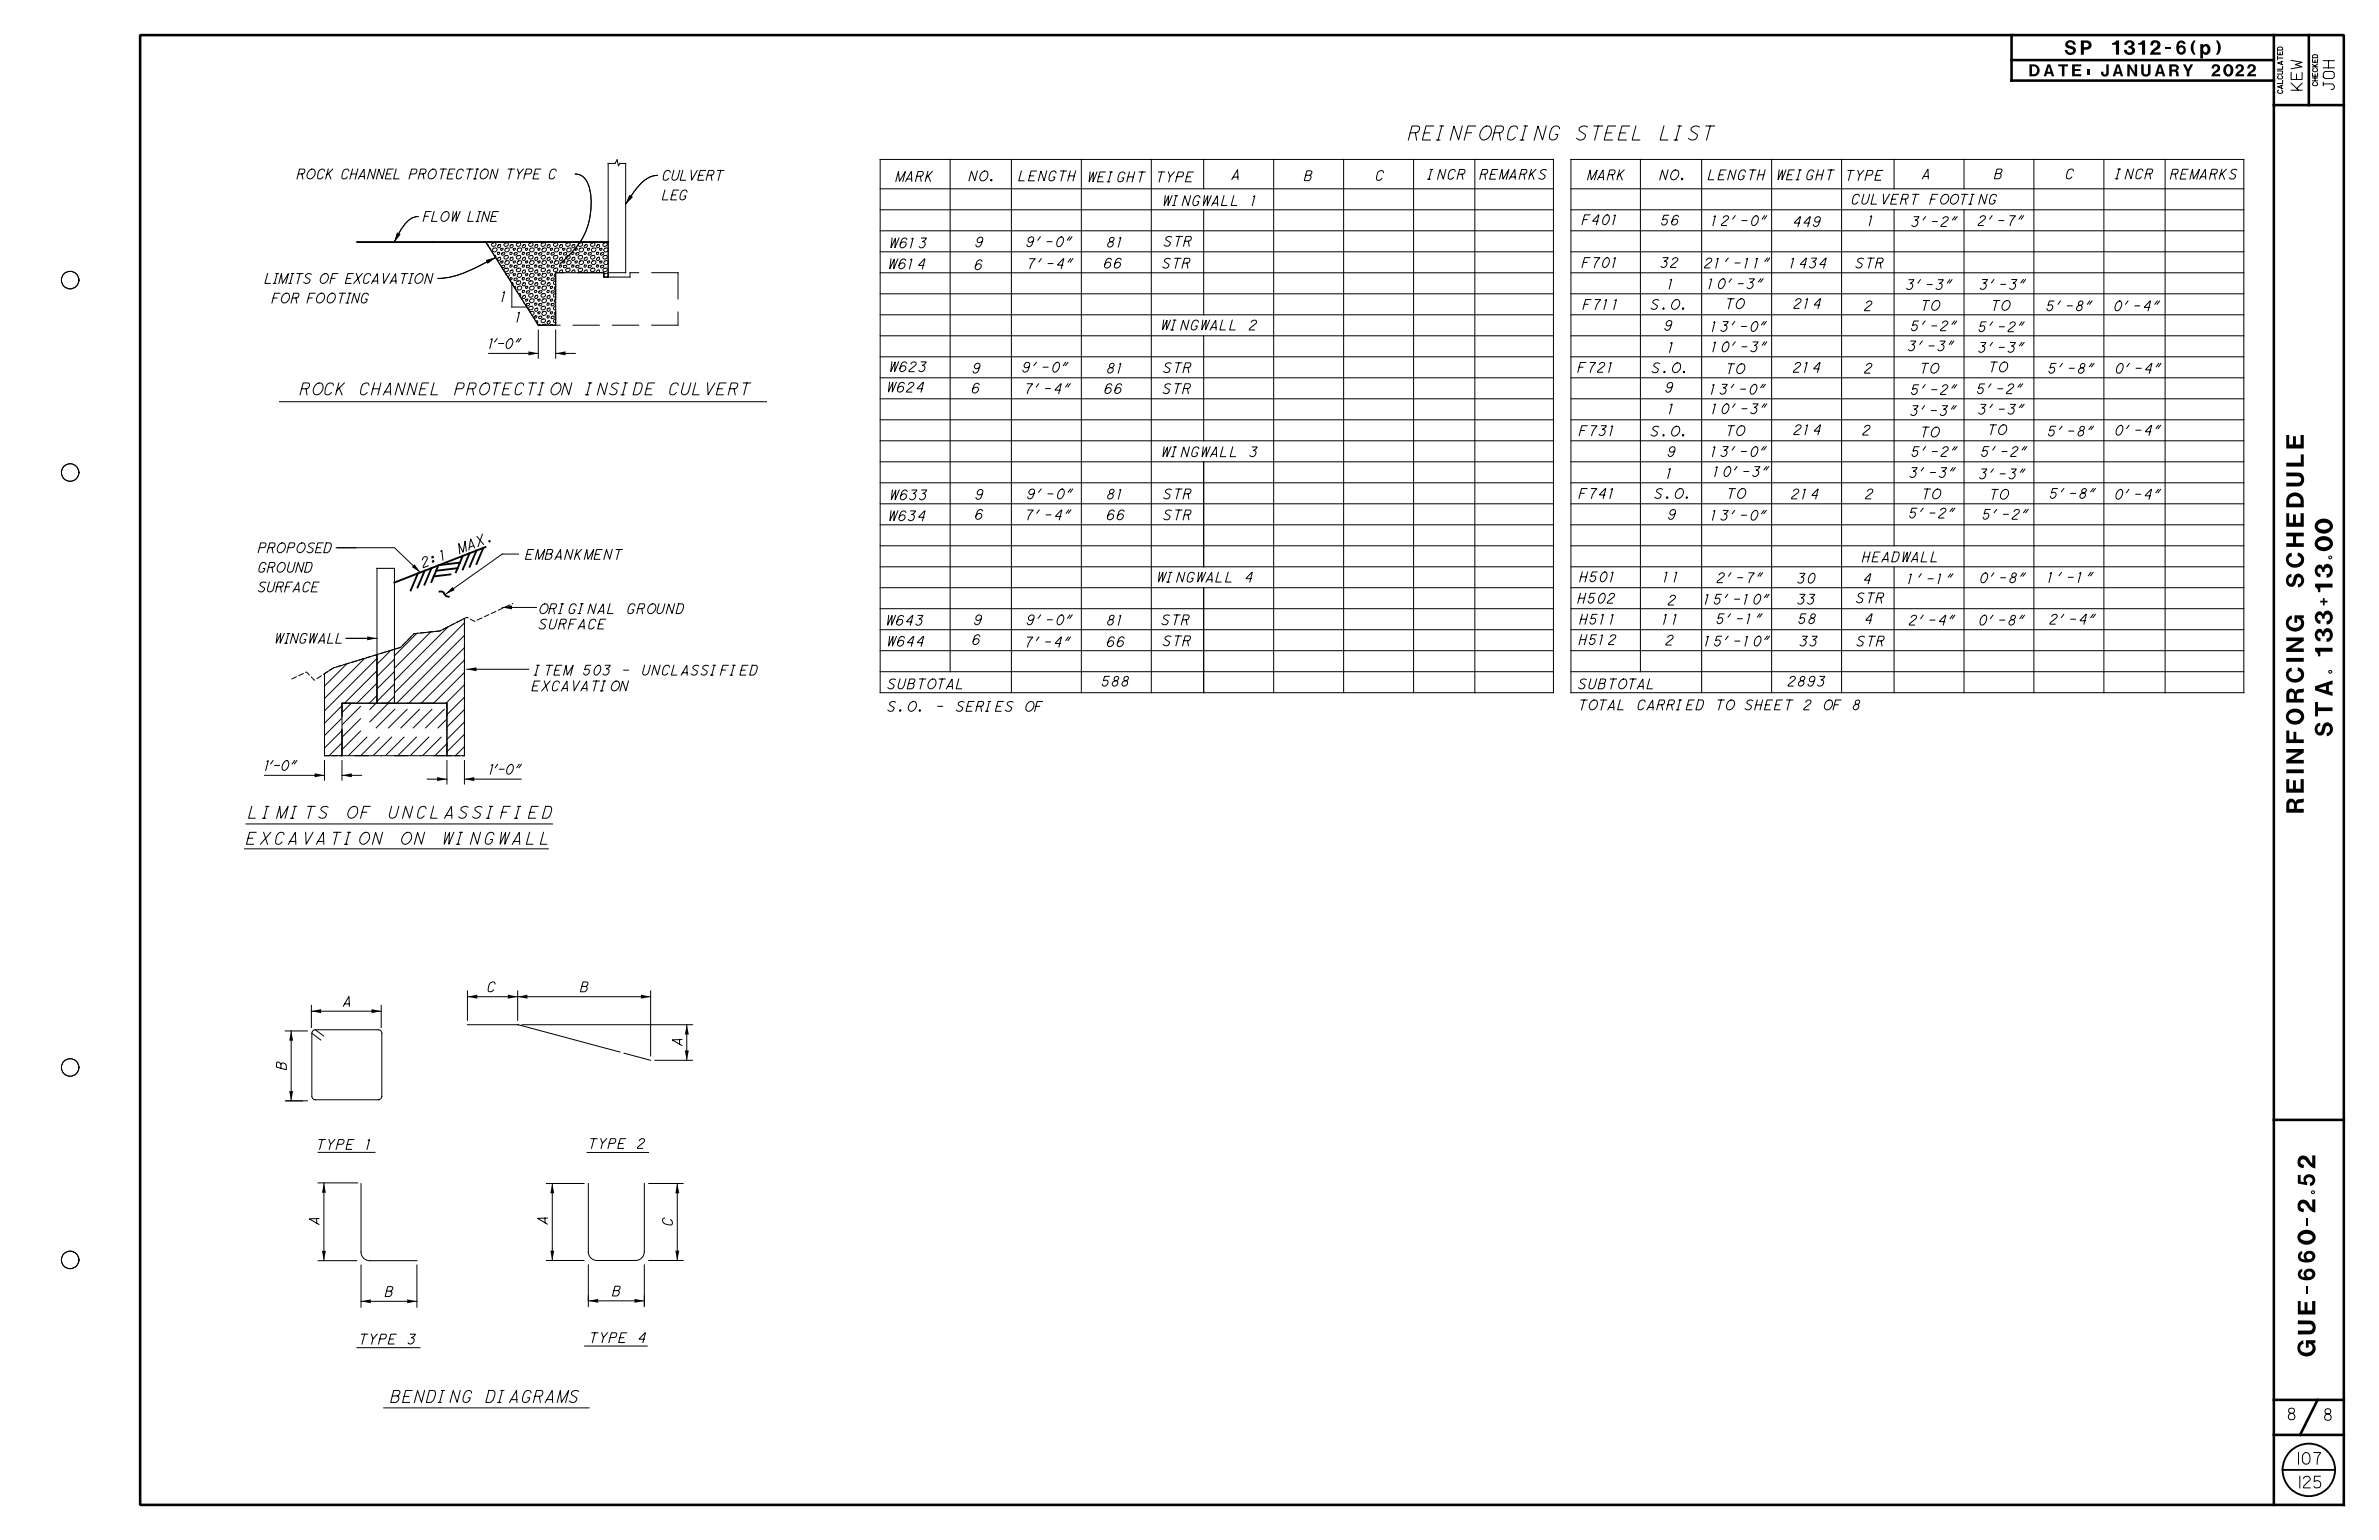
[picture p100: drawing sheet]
<svg xmlns="http://www.w3.org/2000/svg" width="864mm" height="559mm" viewBox="0 0 864 559" stroke-linecap="round" stroke-linejoin="round" font-family="sans-serif">
<defs><g id="words">
<g font-size="6.3">
<text x="846.7" y="245.5" transform="rotate(-90 846.7 245.5)">133+13.00</text>
<text x="836.3" y="321.7" transform="rotate(-90 836.3 321.7)">REINFORCING SCHEDULE</text>
<text x="840.5" y="497.7" transform="rotate(-90 840.5 497.7)">GUE-660-2.52</text>
</g>
<text font-size="5.2" x="749.5" y="19.9">SP 1312-6(p)</text>
<text font-size="5.1" x="511.2" y="50.8">REINFORCING STEEL LIST</text>
<g font-size="4.3">
<text x="736.7" y="27.7">DATE: JANUARY 2022</text>
<text x="108.9" y="143.3">ROCK CHANNEL PROTECTION INSIDE CULVERT</text>
<text x="87.5" y="296.9">LIMITS OF UNCLASSIFIED</text>
<text x="86.5" y="306.3">EXCAVATION ON WINGWALL</text>
<text x="141.8" y="508.9">BENDING DIAGRAMS</text>
</g>
<g font-size="4.2">
<text x="830.7" y="515.2">8</text>
<text x="843.9" y="515.4">8</text>
<text x="834.4" y="531.3">107</text>
<text x="834.8" y="539.9">125</text>
</g>
<g font-size="4">
<text x="835.7" y="32.8" transform="rotate(-90 835.7 32.8)">KEW</text>
<text x="847.4" y="32.5" transform="rotate(-90 847.4 32.5)">JOH</text>
</g>
<g font-size="3.6">
<text x="107.8" y="64.9">ROCK CHANNEL PROTECTION TYPE C</text>
<text x="240.4" y="65.4">CULVERT</text>
<text x="325.2" y="65.8">MARK</text>
<text x="351.7" y="65.6">NO.</text>
<text x="369.8" y="65.6">LENGTH</text>
<text x="394.8" y="66">WEIGHT</text>
<text x="419.6" y="66">TYPE</text>
<text x="447.2" y="65.1">A</text>
<text x="473.5" y="65.5">B</text>
<text x="499.3" y="65.5">C</text>
<text x="518.3" y="65">INCR</text>
<text x="537.2" y="65">REMARKS</text>
<text x="576.3" y="65.2">MARK</text>
<text x="602.5" y="65.2">NO.</text>
<text x="620.1" y="65.2">LENGTH</text>
<text x="644.9" y="65.2">WEIGHT</text>
<text x="669.9" y="65.4">TYPE</text>
<text x="697.8" y="64.9">A</text>
<text x="724" y="64.9">B</text>
<text x="749.8" y="64.9">C</text>
<text x="767.9" y="64.9">INCR</text>
<text x="787.8" y="65">REMARKS</text>
<text x="240.4" y="72.5">LEG</text>
<text x="422.1" y="74.6">WINGWALL 1</text>
<text x="672.1" y="74.1">CULVERT FOOTING</text>
<text x="153.6" y="80.3">FLOW LINE</text>
<text x="574.3" y="81.5">F401</text>
<text x="603" y="81.7">56</text>
<text x="621.3" y="81.8">12'-0&quot;</text>
<text x="651" y="82.2">449</text>
<text x="678" y="81.8">1</text>
<text x="693.9" y="82.2">3'-2&quot;</text>
<text x="718.1" y="81.8">2'-7&quot;</text>
<text x="322.9" y="89.9">W613</text>
<text x="354.1" y="89.6">9</text>
<text x="372.6" y="89.5">9'-0&quot;</text>
<text x="401.9" y="89.7">81</text>
<text x="422.5" y="89.3">STR</text>
<text x="322.5" y="97.5">W614</text>
<text x="372.9" y="97.4">7'-4&quot;</text>
<text x="400.7" y="97.3">66</text>
<text x="422" y="97.3">STR</text>
<text x="574.3" y="97.1">F701</text>
<text x="602.8" y="97.1">32</text>
<text x="618.7" y="97.2">21'-11&quot;</text>
<text x="649.6" y="97.2">1434</text>
<text x="673.6" y="97.2">STR</text>
<text x="96.2" y="102.8">LIMITS OF EXCAVATION</text>
<text x="605.4" y="104.8">1</text>
<text x="619.9" y="104.7">10'-3&quot;</text>
<text x="692.1" y="105.1">3'-3&quot;</text>
<text x="718.7" y="105">3'-3&quot;</text>
<text x="97.6" y="109.9">FOR FOOTING</text>
<text x="181.7" y="109.4">1</text>
<text x="574.6" y="112.3">F711</text>
<text x="599.3" y="112.3">S.O.</text>
<text x="626.3" y="112">TO</text>
<text x="651.2" y="111.9">214</text>
<text x="676.8" y="112.8">2</text>
<text x="697.3" y="112.6">TO</text>
<text x="722.8" y="112.6">TO</text>
<text x="742.9" y="112.8">5'-8&quot;</text>
<text x="767.4" y="112.8">0'-4&quot;</text>
<text x="187.1" y="116.8">1</text>
<text x="421.5" y="119.7">WINGWALL 2</text>
<text x="604.2" y="119.9">9</text>
<text x="621.1" y="120.2">13'-0&quot;</text>
<text x="693.7" y="120">5'-2&quot;</text>
<text x="718.2" y="120.4">5'-2&quot;</text>
<text x="177.3" y="126.4">1'-0&quot;</text>
<text x="605.5" y="127.8">1</text>
<text x="621.3" y="127.6">10'-3&quot;</text>
<text x="692.7" y="127.3">3'-3&quot;</text>
<text x="718.2" y="127.8">3'-3&quot;</text>
<text x="322.8" y="134.9">W623</text>
<text x="353.1" y="135.4">9</text>
<text x="371.1" y="135">9'-0&quot;</text>
<text x="401.9" y="135.4">81</text>
<text x="422.3" y="135.2">STR</text>
<text x="572.8" y="135.1">F721</text>
<text x="599.6" y="135.2">S.O.</text>
<text x="626.5" y="135.6">TO</text>
<text x="651" y="135.1">214</text>
<text x="676.8" y="135.4">2</text>
<text x="696.9" y="135.4">TO</text>
<text x="721.9" y="134.9">TO</text>
<text x="743.6" y="135.4">5'-8&quot;</text>
<text x="767.9" y="135.4">0'-4&quot;</text>
<text x="322" y="142.3">W624</text>
<text x="352.7" y="142.6">6</text>
<text x="372" y="142.8">7'-4&quot;</text>
<text x="400.9" y="142.8">66</text>
<text x="422.2" y="142.8">STR</text>
<text x="604.5" y="142.3">9</text>
<text x="620.7" y="143">13'-0&quot;</text>
<text x="693.7" y="143.2">5'-2&quot;</text>
<text x="717.7" y="142.9">5'-2&quot;</text>
<text x="605.5" y="150.1">1</text>
<text x="621.2" y="150.1">10'-3&quot;</text>
<text x="693.6" y="150.8">3'-3&quot;</text>
<text x="718.2" y="150.3">3'-3&quot;</text>
<text x="573.3" y="158">F731</text>
<text x="599.3" y="158.2">S.O.</text>
<text x="626.5" y="158">TO</text>
<text x="651.2" y="157.7">214</text>
<text x="676.2" y="157.9">2</text>
<text x="697.1" y="158.5">TO</text>
<text x="721.6" y="157.7">TO</text>
<text x="743.4" y="158.2">5'-8&quot;</text>
<text x="767.8" y="157.9">0'-4&quot;</text>
<text x="421.6" y="165.7">WINGWALL 3</text>
<text x="605.4" y="165.6">9</text>
<text x="621.1" y="165.6">13'-0&quot;</text>
<text x="693.9" y="165.6">5'-2&quot;</text>
<text x="719.2" y="165.6">5'-2&quot;</text>
<text x="604.9" y="173.6">1</text>
<text x="621.9" y="172.9">10'-3&quot;</text>
<text x="693.2" y="173.2">3'-3&quot;</text>
<text x="718.5" y="173.7">3'-3&quot;</text>
<text x="323" y="181.3">W633</text>
<text x="354.1" y="181.2">9</text>
<text x="372.9" y="181">9'-0&quot;</text>
<text x="401.9" y="181.1">81</text>
<text x="422.4" y="181">STR</text>
<text x="573.2" y="180.8">F741</text>
<text x="600.6" y="180.8">S.O.</text>
<text x="626.8" y="180.8">TO</text>
<text x="650.3" y="181">214</text>
<text x="677.2" y="181">2</text>
<text x="697.6" y="181">TO</text>
<text x="722.2" y="181.2">TO</text>
<text x="744.1" y="180.8">5'-8&quot;</text>
<text x="767.7" y="181.2">0'-4&quot;</text>
<text x="322.5" y="188.9">W634</text>
<text x="353.9" y="188.4">6</text>
<text x="372.2" y="188.6">7'-4&quot;</text>
<text x="401.7" y="188.6">66</text>
<text x="422.4" y="188.6">STR</text>
<text x="605.5" y="188.5">9</text>
<text x="621.1" y="188.7">13'-0&quot;</text>
<text x="693.1" y="187.9">5'-2&quot;</text>
<text x="719.7" y="188.4">5'-2&quot;</text>
<text x="93.7" y="200.5">PROPOSED</text>
<text x="160.3" y="203.4" transform="rotate(-21 160.3 203.4)">1</text>
<text x="166.9" y="200.9" transform="rotate(-21 166.9 200.9)">MA X .</text>
<text x="190.8" y="203">EMBANKMENT</text>
<text x="676" y="203.9">HEADWALL</text>
<text x="93.7" y="207.7">GROUND</text>
<text x="153.7" y="206" transform="rotate(-21 153.7 206)">2 :</text>
<text x="93.7" y="214.8">SURFACE</text>
<text x="420" y="211.2">WINGWALL 4</text>
<text x="573.4" y="211.1">H501</text>
<text x="603.7" y="211.1">11</text>
<text x="623.3" y="211.4">2'-7&quot;</text>
<text x="652.5" y="211.6">30</text>
<text x="676.5" y="211.8">4</text>
<text x="692.4" y="211.8">1'-1&quot;</text>
<text x="718.7" y="211.5">0'-8&quot;</text>
<text x="743.3" y="211.3">1'-1&quot;</text>
<text x="572.8" y="218.9">H502</text>
<text x="605.5" y="219.5">2</text>
<text x="618.6" y="219.2">15'-10&quot;</text>
<text x="652.5" y="219.2">33</text>
<text x="673.8" y="218.7">STR</text>
<text x="195.6" y="222.7">ORIGINAL GROUND</text>
<text x="321.7" y="226.9">W643</text>
<text x="353.6" y="226.7">9</text>
<text x="372.7" y="226.7">9'-0&quot;</text>
<text x="401.9" y="226.8">81</text>
<text x="421.7" y="226.7">STR</text>
<text x="573.4" y="226.5">H511</text>
<text x="603.4" y="226.5">11</text>
<text x="623.1" y="226.3">5'-1&quot;</text>
<text x="652.8" y="226.3">58</text>
<text x="677" y="226.3">4</text>
<text x="693.1" y="226.8">2'-4&quot;</text>
<text x="718.4" y="226.8">0'-8&quot;</text>
<text x="744.1" y="226.5">2'-4&quot;</text>
<text x="99.7" y="233.4">WINGWALL</text>
<text x="195.6" y="228.2">SURFACE</text>
<text x="573.2" y="233.9">H512</text>
<text x="322" y="234.5">W644</text>
<text x="372" y="234.7">7'-4&quot;</text>
<text x="401.7" y="234.6">66</text>
<text x="422.2" y="234.3">STR</text>
<text x="604.7" y="234.1">2</text>
<text x="618.7" y="234.4">15'-10&quot;</text>
<text x="653.4" y="234.4">33</text>
<text x="674" y="234.4">STR</text>
<text x="193.9" y="245">ITEM 503 - UNCLASSIFIED</text>
<text x="193.1" y="250.7">EXCAVATION</text>
<text x="322.2" y="249.9">SUBTOTAL</text>
<text x="400" y="249">588</text>
<text x="573" y="249.9">SUBTOTAL</text>
<text x="649" y="249">2893</text>
<text x="573" y="257.6">TOTAL CARRIED TO SHEET 2 OF 8</text>
<text x="322.2" y="258.1">S.O. - SERIES OF</text>
<text x="95.9" y="279.5">1'-0&quot;</text>
<text x="177.4" y="280.9">1'-0&quot;</text>
<text x="176.9" y="359.9">C</text>
<text x="210.7" y="359.9">B</text>
<text x="124.6" y="365.1">A</text>
<text x="247.5" y="379.4" transform="rotate(-90 247.5 379.4)">A</text>
<text x="103.9" y="388.2" transform="rotate(-90 103.9 388.2)">B</text>
<text x="114.9" y="417.1">TYPE 1</text>
<text x="213.6" y="416.7">TYPE 2</text>
<text x="115.8" y="444.3" transform="rotate(-90 115.8 444.3)">A</text>
<text x="198.7" y="444.2" transform="rotate(-90 198.7 444.2)">A</text>
<text x="244.1" y="444.8" transform="rotate(-90 244.1 444.8)">C</text>
<text x="139.8" y="470.4">B</text>
<text x="222.3" y="470.2">B</text>
<text x="130.3" y="487.7">TYPE 3</text>
<text x="213.9" y="487.2">TYPE 4</text>
</g>
<g font-size="1.8">
<text x="828.6" y="33.9" transform="rotate(-90 828.6 33.9)">CALCULATED</text>
<text x="841.3" y="31.1" transform="rotate(-90 841.3 31.1)">CHECKED</text>
</g>
</g></defs>
<path d="M106 246.3l5.3-2.5 2.8 3 6.9-4.4 24.4-7.5 4.9-5 9.4-.9 9.7-5 2.9 1.5 13.8-6.5M117.8 244.4v29.8M117.8 274.2h6.3M162.2 274.2h6.4M168.6 274.2v-49.8" fill="none" stroke="#000" stroke-width=".36" stroke-dasharray="1.7 1.1"/>
<g fill="none" stroke="#000" stroke-width=".36">
<path d="M319.5 57.9h244.4v193.5h-244.4zM344.9 57.9v185.8M367.1 57.9v193.5M392.5 57.9v193.5M417.9 57.9v193.5M437 57.9v10.6M462.4 57.9v193.5M487.8 57.9v193.5M513.2 57.9v193.5M535.4 57.9v193.5M570.3 57.9h244.2v193.5h-244.2zM595.5 57.9v185.8"/>
<path d="M617.7 57.9v193.5M643.1 57.9v193.5M668.5 57.9v193.5M687.6 57.9v10.6M713 57.9v10.6M738.3 57.9v193.5M763.7 57.9v193.5M786 57.9v193.5M151.8 78.6a8.5 8.5 0 0 0-6.5 5.2l-2.2 4M208.8 63.1a5.6 5.6 0 0 1 5.2 5.3 25.7 25.7 0 0 1-8.7 25.4l-1.9 1.8M238.7 63.6a10.6 10.6 0 0 0-7.9 5.2l-3.7 5.3M319.5 68.5h244.4"/>
<path d="M319.5 76.1h244.4M437 76.1v38.1M570.3 68.5h244.2M570.3 76.1h244.2M687.6 76.1v121.9M713 76.1v175.3M176.4 87.8h44.4v12.7h-1.6v-1.5h-17.5v19h-6.3zM176.4 87.8l19 30.2h7.9M176.9 88.7h.2l.2 .6M177.7 87.8h.7M177.8 90.1h.3l-.1 .5M178.6 88.4l.2-.1a.74 .74 0 0 1 .9-.3 .74 .74 0 0 1 .4 1 .74 .74 0 0 1-.9 .4 .6 .6 0 0 1-.7-.3 .6 .6 0 0 1 .1-.7z"/>
<path d="M179.1 90.1a.72 .72 0 0 1 1.2 .4 .72 .72 0 0 1-.9 .8 .72 .72 0 0 1-.3-1.1zM179.4 92.7a.56 .56 0 0 1 .6 .2 .56 .56 0 0 1 0 .7M179.9 93.5l-4 2a37.8 37.8 0 0 1-16.9 5.5M180.7 93.7l.1-.1a.55 .55 0 0 1 1-.2 .55 .55 0 0 1-.3 1 .5 .5 0 0 1-.7 0 .5 .5 0 0 1-.1-.7zM180.7 89.1l.1-.1a.56 .56 0 0 1 1-.2 .56 .56 0 0 1-.3 .9 .5 .5 0 0 1-.7 .1 .5 .5 0 0 1-.1-.7zM181.9 94.9l.6-.3a.41 .41 0 0 1-.1 .7 .41 .41 0 0 1-.6-.3zM181.9 90.3l.6-.3a.41 .41 0 0 1-.1 .7 .41 .41 0 0 1-.6-.2zM182.1 96.9l.1-.4a.52 .52 0 0 1 .7-.4 .52 .52 0 0 1 .4 .6 .52 .52 0 0 1-.7 .4l-.4 .1M182.1 87.8h.8M182.2 91.9a.49 .49 0 0 1 .7-.3 .49 .49 0 0 1 .3 .6 .53 .53 0 0 1-.7 .5 .53 .53 0 0 1-.4-.7zM183.1 93l.3-.2a.72 .72 0 0 1 1.2 .4 .72 .72 0 0 1-1 .8 .6 .6 0 0 1-.6-.3 .6 .6 0 0 1 .1-.7zM183.1 88.4l.1-.1a.75 .75 0 0 1 1-.3 .75 .75 0 0 1 .4 1 .75 .75 0 0 1-1 .4 .59 .59 0 0 1-.6-.3 .59 .59 0 0 1 .1-.7z"/>
<path d="M183.4 94.9a.77 .77 0 0 1 1-.3 .77 .77 0 0 1 .5 .9 .77 .77 0 0 1-.9 .5 .64 .64 0 0 1-.7-.3 .64 .64 0 0 1 .1-.8zM183.6 97.3a.7 .7 0 0 0-.6 1.1 .7 .7 0 0 0 1.2 0 .6 .6 0 0 0 .3-.8 .6 .6 0 0 0-.9-.2M183.6 99.3h.1M183.7 99.3a.74 .74 0 0 1 1.1 .2 .74 .74 0 0 1-.4 1M183.7 90.1a.8 .8 0 0 1 1 .1 .8 .8 0 0 1 .1 1 .8 .8 0 0 1-1.1 .2 .7 .7 0 0 1-.4-.7 .7 .7 0 0 1 .4-.6zM185.3 98.2a.57 .57 0 0 1 1 .1 .57 .57 0 0 1-.6 .8 .47 .47 0 0 1-.6-.3 .47 .47 0 0 1 .2-.6zM185.3 93.6a.58 .58 0 0 1 1 .1 .58 .58 0 0 1-.6 .8 .49 .49 0 0 1-.6-.3 .49 .49 0 0 1 .2-.6zM185.3 89a.58 .58 0 0 1 1 .1 .58 .58 0 0 1-.6 .8 .49 .49 0 0 1-.6-.3 .49 .49 0 0 1 .2-.6zM186.3 90.3a.41 .41 0 0 1 .5-.2 .41 .41 0 0 1 .3 .4l-.6 .4zM186.4 99.5l.6-.3a.44 .44 0 0 1 .2 .6 .44 .44 0 0 1-.6 .2 .44 .44 0 0 1-.3-.5zM186.4 94.9l.6-.3a.44 .44 0 0 1 .2 .6 .44 .44 0 0 1-.6 .2 .44 .44 0 0 1-.3-.5zM186.6 87.8h.8"/>
<path d="M187.6 93l.3-.2a.71 .71 0 0 1 1.2 .4 .71 .71 0 0 1-1 .8 .6 .6 0 0 1-.6-.3 .6 .6 0 0 1 .1-.7zM187.6 88.4l.1-.1a.76 .76 0 0 1 1-.2 .76 .76 0 0 1 .3 1 .76 .76 0 0 1-1.1 .3l-.5-.5zM188.1 94.8v-.1a.77 .77 0 0 1 1.2 .5 .77 .77 0 0 1-.8 .9 .77 .77 0 0 1-.6-1.1zM188.1 90.2v-.1a.71 .71 0 0 1 1.2 .4 .71 .71 0 0 1-.9 .8 .71 .71 0 0 1-.3-1.1zM188.1 97.3a.7 .7 0 0 0-.6 1.1 .7 .7 0 0 0 1.2 0 .6 .6 0 0 0 .3-.8 .6 .6 0 0 0-.9-.2M188.1 99.3a.71 .71 0 0 1 1.2 .4 .71 .71 0 0 1-.9 .9 .71 .71 0 0 1-.4-1.2zM189.8 98.2a.57 .57 0 0 1 1 .1 .57 .57 0 0 1-.6 .8 .48 .48 0 0 1-.6-.3 .48 .48 0 0 1 .2-.6zM189.8 93.6a.58 .58 0 0 1 1 .1 .58 .58 0 0 1-.6 .8l-.5-.2zM189.8 89a.58 .58 0 0 1 1 .1 .58 .58 0 0 1-.6 .8l-.5-.2zM190.8 90.3l.7-.3a.42 .42 0 0 1-.1 .7 .42 .42 0 0 1-.6-.2zM190.9 99.5l.6-.3a.43 .43 0 0 1 .1 .6 .43 .43 0 0 1-.5 .2 .43 .43 0 0 1-.3-.5zM190.9 94.9l.6-.3a.43 .43 0 0 1 .1 .6 .43 .43 0 0 1-.5 .2 .43 .43 0 0 1-.3-.5z"/>
<path d="M191.1 87.8h.7M191.2 91.9a.5 .5 0 0 1 .6-.3 .5 .5 0 0 1 .3 .6 .52 .52 0 0 1-.6 .5 .52 .52 0 0 1-.3-.8zM192.1 93l.1-.1a.76 .76 0 0 1 1.1-.2 .76 .76 0 0 1 .2 1.1 .76 .76 0 0 1-1.1 .2l-.5-.5zM192.1 88.4l.1-.1a.74 .74 0 0 1 1-.3 .74 .74 0 0 1 .4 1 .74 .74 0 0 1-1 .4 .61 .61 0 0 1-.6-.3 .61 .61 0 0 1 .1-.7zM192.6 99.3a.71 .71 0 0 1 1.2 .4 .71 .71 0 0 1-.9 .9 .71 .71 0 0 1-.4-1.2zM192.6 94.7a.78 .78 0 0 1 1.3 .4 .78 .78 0 0 1-.9 .9 .69 .69 0 0 1-.8-.5 .69 .69 0 0 1 .4-.8zM192.6 90.1a.71 .71 0 0 1 1.2 .4 .71 .71 0 0 1-.9 .8 .71 .71 0 0 1-.3-1.1zM192.6 97.3a.7 .7 0 0 0-.6 1.1 .7 .7 0 0 0 1.2 0 .6 .6 0 0 0 .3-.9 .6 .6 0 0 0-.9-.1M194.3 98.2a.57 .57 0 0 1 1 .1 .57 .57 0 0 1-.6 .8 .48 .48 0 0 1-.6-.3 .48 .48 0 0 1 .2-.6zM194.3 93.6a.58 .58 0 0 1 1 .1 .58 .58 0 0 1-.6 .8l-.5-.2zM194.3 89a.58 .58 0 0 1 1 .1 .58 .58 0 0 1-.6 .8l-.5-.2zM195.3 99.5l.6-.3a.43 .43 0 0 1 .2 .6 .43 .43 0 0 1-.5 .2 .43 .43 0 0 1-.3-.5z"/>
<path d="M195.3 94.9l.6-.3a.43 .43 0 0 1 .2 .6 .43 .43 0 0 1-.5 .2 .43 .43 0 0 1-.3-.5zM195.3 90.3l.6-.3a.4 .4 0 0 1 0 .7 .4 .4 0 0 1-.6-.2zM195.6 87.8h.8M195.7 91.9a.49 .49 0 0 1 .6-.3 .49 .49 0 0 1 .3 .6 .52 .52 0 0 1-.6 .5 .52 .52 0 0 1-.3-.8zM196.6 93l.1-.1a.75 .75 0 0 1 1-.2 .75 .75 0 0 1 .2 1.1 .75 .75 0 0 1-1 .2l-.5-.5zM196.6 88.4l.1-.1a.74 .74 0 0 1 1-.3 .74 .74 0 0 1 .3 1 .74 .74 0 0 1-.9 .4 .6 .6 0 0 1-.6-.3 .6 .6 0 0 1 .1-.7zM197.1 97.3a.7 .7 0 0 0-.6 1.1 .7 .7 0 0 0 1.2 0 .6 .6 0 0 0 .2-.8 .6 .6 0 0 0-.8-.2M197.1 99.3a.72 .72 0 0 1 1.1 .4 .72 .72 0 0 1-.7 .9 .72 .72 0 0 1-.6-1.1zM197.1 94.7a.75 .75 0 0 1 1.2 .4 .75 .75 0 0 1-.8 1 .75 .75 0 0 1-.6-1.1zM197.1 90.1a.72 .72 0 0 1 1.1 .4 .72 .72 0 0 1-.7 .9 .72 .72 0 0 1-.6-1.1zM198.8 98.2a.55 .55 0 0 1 .9-.1 .55 .55 0 0 1-.3 .9 .49 .49 0 0 1-.7 0 .49 .49 0 0 1 .1-.8zM198.8 93.6a.55 .55 0 0 1 .9-.2 .55 .55 0 0 1-.3 1 .5 .5 0 0 1-.7 0 .5 .5 0 0 1 .1-.8z"/>
<path d="M198.8 89a.56 .56 0 0 1 .9-.2 .56 .56 0 0 1-.3 .9 .5 .5 0 0 1-.7 .1 .5 .5 0 0 1 .1-.8zM199.8 99.5l.6-.3a.44 .44 0 0 1 0 .7 .44 .44 0 0 1-.6 0zM199.8 94.9l.6-.3a.41 .41 0 0 1 0 .7 .41 .41 0 0 1-.6-.3zM199.8 90.3l.6-.3a.41 .41 0 0 1 0 .7 .41 .41 0 0 1-.6-.2zM200.1 87.8h.7M200.2 91.9a.49 .49 0 0 1 .6-.3 .49 .49 0 0 1 .3 .6 .53 .53 0 0 1-.6 .5 .53 .53 0 0 1-.4-.7zM201.1 93l.2-.2a.72 .72 0 0 1 1.2 .4 .72 .72 0 0 1-.9 .8 .6 .6 0 0 1-.6-.3 .6 .6 0 0 1 .1-.7zM201.1 88.4l.1-.1a.75 .75 0 0 1 1-.3 .75 .75 0 0 1 .3 1 .75 .75 0 0 1-.9 .4 .59 .59 0 0 1-.6-.3 .59 .59 0 0 1 .1-.7zM201.4 94.9a.77 .77 0 0 1 1-.3 .77 .77 0 0 1 .4 .9 .77 .77 0 0 1-.9 .5 .64 .64 0 0 1-.7-.3 .64 .64 0 0 1 .2-.8zM201.6 97.3a.7 .7 0 0 0-.6 1.1 .7 .7 0 0 0 1.2 0 .6 .6 0 0 0 .2-.8 .6 .6 0 0 0-.8-.2M201.6 90.1a.71 .71 0 0 1 1.2 .4 .71 .71 0 0 1-.9 .8 .71 .71 0 0 1-.4-1.1zM201.7 99.3l-.2 .1a.65 .65 0 0 0-.3 .7 .65 .65 0 0 0 .5 .5"/>
<path d="M203.3 93.6a.58 .58 0 0 1 1 .1 .58 .58 0 0 1-.6 .8 .49 .49 0 0 1-.6-.3 .49 .49 0 0 1 .2-.6zM203.3 89a.58 .58 0 0 1 1 .1 .58 .58 0 0 1-.6 .8 .49 .49 0 0 1-.6-.3 .49 .49 0 0 1 .2-.6zM203.9 99a.53 .53 0 0 0 .2-.9 .53 .53 0 0 0-.8 .1l-.1 .8M204.3 90.3a.41 .41 0 0 1 .4-.2 .41 .41 0 0 1 .3 .4l-.5 .4zM204.3 94.9l.6-.3a.44 .44 0 0 1 .2 .6 .44 .44 0 0 1-.5 .2 .44 .44 0 0 1-.3-.5zM204.6 87.8h.7M204.9 99h-3.2v9.5M205.5 93l.3-.2a.72 .72 0 0 1 1.2 .4 .72 .72 0 0 1-.9 .8 .6 .6 0 0 1-.7-.3 .6 .6 0 0 1 .1-.7zM205.5 88.4l.2-.1a.76 .76 0 0 1 1-.2 .76 .76 0 0 1 .2 1 .76 .76 0 0 1-1 .3l-.5-.5zM206.1 97.3a.7 .7 0 0 0-.6 1.1 .7 .7 0 0 0 1.2 0 .6 .6 0 0 0 .2-.9 .6 .6 0 0 0-.8-.1M206.1 94.7a.78 .78 0 0 1 1.3 .4 .78 .78 0 0 1-1 .9 .69 .69 0 0 1-.7-.5 .69 .69 0 0 1 .4-.8zM206.1 90.1a.71 .71 0 0 1 1.2 .4 .71 .71 0 0 1-.9 .8 .71 .71 0 0 1-.4-1.1z"/>
<path d="M207.8 93.6a.58 .58 0 0 1 1 .1 .58 .58 0 0 1-.7 .8l-.5-.2zM207.8 89a.58 .58 0 0 1 1 .1 .58 .58 0 0 1-.7 .8l-.5-.2zM208.5 99a.53 .53 0 0 0 .1-.9 .53 .53 0 0 0-.8 .1l-.1 .8M208.8 90.3l.6-.3a.4 .4 0 0 1 0 .7 .4 .4 0 0 1-.6-.2zM208.8 94.9l.6-.3a.43 .43 0 0 1 .2 .6 .43 .43 0 0 1-.5 .2 .43 .43 0 0 1-.3-.5zM209.1 87.8h.7M209.2 91.9a.51 .51 0 0 1 .6-.3 .51 .51 0 0 1 .3 .6 .53 .53 0 0 1-.6 .5 .53 .53 0 0 1-.4-.8zM209.7 99h9.5v1.5h9.5v-1.5h3.1M210 93l.2-.1a.75 .75 0 0 1 1-.2 .75 .75 0 0 1 .2 1.1 .75 .75 0 0 1-1 .2l-.5-.5zM210 88.4l.2-.1a.74 .74 0 0 1 1-.3 .74 .74 0 0 1 .3 1 .74 .74 0 0 1-.9 .4 .6 .6 0 0 1-.6-.3 .6 .6 0 0 1 0-.7zM210.6 97.3a.7 .7 0 0 0-.6 1.1 .7 .7 0 0 0 1.2 0 .6 .6 0 0 0 .2-.8 .6 .6 0 0 0-.8-.2M210.6 94.7a.78 .78 0 0 1 1.3 .4 .78 .78 0 0 1-1 .9 .69 .69 0 0 1-.7-.5 .69 .69 0 0 1 .4-.8z"/>
<path d="M210.6 90.1a.72 .72 0 0 1 1.1 .4 .72 .72 0 0 1-.8 .8 .72 .72 0 0 1-.4-1.1zM212.2 93.6a.58 .58 0 0 1 1.1 .1 .58 .58 0 0 1-.7 .8l-.5-.2zM212.2 89a.58 .58 0 0 1 1.1 .1 .58 .58 0 0 1-.7 .8l-.5-.2zM212.9 99l.1-.1a.55 .55 0 0 0 .1-.9 .55 .55 0 0 0-.9 .2v.8M213.3 94.9l.6-.3a.43 .43 0 0 1 .2 .6 .43 .43 0 0 1-.5 .2 .43 .43 0 0 1-.3-.5zM213.3 90.3l.6-.3a.4 .4 0 0 1 0 .7 .4 .4 0 0 1-.6-.2zM213.6 87.8h.7M213.7 91.9a.49 .49 0 0 1 .6-.3 .49 .49 0 0 1 .3 .6 .53 .53 0 0 1-.6 .5 .53 .53 0 0 1-.4-.7zM214.5 93l.3-.2a.71 .71 0 0 1 1.2 .4 .71 .71 0 0 1-.9 .8 .61 .61 0 0 1-.7-.3 .61 .61 0 0 1 .1-.7zM214.5 88.4l.2-.1a.75 .75 0 0 1 .9-.3 .75 .75 0 0 1 .4 1 .75 .75 0 0 1-.9 .4 .6 .6 0 0 1-.7-.3 .6 .6 0 0 1 .1-.7zM214.9 94.9a.77 .77 0 0 1 1-.3 .77 .77 0 0 1 .4 .9 .77 .77 0 0 1-.9 .5 .64 .64 0 0 1-.7-.3 .64 .64 0 0 1 .2-.8zM215.1 97.3a.7 .7 0 0 0-.6 1.1 .7 .7 0 0 0 1.2 0 .6 .6 0 0 0 .2-.8 .6 .6 0 0 0-.8-.2"/>
<path d="M215.1 90.1a.8 .8 0 0 1 1.1 .1 .8 .8 0 0 1 0 1 .8 .8 0 0 1-1.1 .2 .69 .69 0 0 1-.4-.7 .69 .69 0 0 1 .4-.6zM216.7 93.6a.55 .55 0 0 1 1-.2 .55 .55 0 0 1-.3 1 .5 .5 0 0 1-.8 0 .5 .5 0 0 1 .1-.8zM216.7 89a.56 .56 0 0 1 1-.2 .56 .56 0 0 1-.3 .9 .5 .5 0 0 1-.8 .1 .5 .5 0 0 1 .1-.8zM217.4 99l.1-.1a.54 .54 0 0 0 .1-.9 .54 .54 0 0 0-.9 .2l-.1 .8M217.8 94.9l.6-.3a.44 .44 0 0 1 .2 .6 .44 .44 0 0 1-.5 .2 .44 .44 0 0 1-.3-.5zM217.8 90.3l.6-.3a.42 .42 0 0 1 0 .7 .42 .42 0 0 1-.7-.2zM218.1 87.8h.7M218.2 91.9a.51 .51 0 0 1 .6-.3 .51 .51 0 0 1 .3 .5v.2a.55 .55 0 0 1-.6 .3 .55 .55 0 0 1-.5-.5zM219 93l.3-.2a.72 .72 0 0 1 1.2 .4 .72 .72 0 0 1-.9 .8 .6 .6 0 0 1-.7-.3 .6 .6 0 0 1 .1-.7zM219 88.4l.1-.1a.75 .75 0 0 1 1-.3 .75 .75 0 0 1 .4 1 .75 .75 0 0 1-.9 .4 .59 .59 0 0 1-.7-.3 .59 .59 0 0 1 .1-.7zM219.5 97.3a.7 .7 0 0 0-.6 1.1 .7 .7 0 0 0 1.2 0 .6 .6 0 0 0 .3-.8 .6 .6 0 0 0-.9-.2M220.8 99h6.3v-39.7h-2l-.6 .8-.5-2.1-.8 1.3h-2.4v41.2"/>
<path d="M220.8 99.5l-.6-.3-.5 .1-.5 .6M220.8 94.9a.81 .81 0 0 0-1.2-.2 .81 .81 0 0 0 0 1.3h.6l.6-.6M220.8 90.2a.82 .82 0 0 0-1.3-.1 .82 .82 0 0 0 .1 1.3h.6l.6-.6M236.6 99h9.5v9.5M319.5 83.7h244.4M319.5 91.4h244.4M319.5 99h244.4M356.5 94.8a1.11 1.11 0 0 0-1.3-.5 1.11 1.11 0 0 0-.8 1.2l-.2 .7a.99 .99 0 0 0 .6 1.7 1.12 1.12 0 0 0 1.3-.8 1.12 1.12 0 0 0-.7-1.4l-.8 .2-.6 .8M570.3 83.7h244.2M570.3 91.4h244.2M570.3 99h244.2M185.7 102.6a.46 .46 0 0 1 .6 .2 .46 .46 0 0 1-.1 .6"/>
<path d="M185.8 102.8v8.6h5.4M186.5 104l.6-.1-.2 .6M187.5 105.5l.2 .4M187.6 102.2l.1-.1a.76 .76 0 0 1 1-.2 .76 .76 0 0 1 .3 1.1 .76 .76 0 0 1-1.1 .2l-.5-.4zM188.2 106.6a.59 .59 0 0 1 .8 .2 .59 .59 0 0 1-.2 .8M189.8 107.5a.58 .58 0 0 1 1 0 .58 .58 0 0 1-.6 .8l-.5-.2zM189.8 102.8a.58 .58 0 0 1 1 .1 .58 .58 0 0 1-.6 .8l-.5-.2zM190.3 110.1h.1M190.8 104.1l.7-.2a.42 .42 0 0 1-.1 .6 .42 .42 0 0 1-.6-.2zM190.9 108.7l.6-.3a.43 .43 0 0 1 .1 .6 .43 .43 0 0 1-.5 .2 .43 .43 0 0 1-.3-.5zM191.2 105.7a.5 .5 0 0 1 .6-.3 .5 .5 0 0 1 .3 .6 .52 .52 0 0 1-.6 .5 .52 .52 0 0 1-.3-.8zM192.1 111.5l.3-.2a.71 .71 0 0 1 1.2 .3 .71 .71 0 0 1-1 .8 .6 .6 0 0 1-.6-.2 .6 .6 0 0 1 .1-.7z"/>
<path d="M192.1 106.8l.1-.1a.76 .76 0 0 1 1.1-.1 .76 .76 0 0 1 .2 1 .76 .76 0 0 1-1.1 .2l-.5-.4zM192.1 102.2l.1-.1a.74 .74 0 0 1 1-.2 .74 .74 0 0 1 .3 .9 .74 .74 0 0 1-.9 .4 .61 .61 0 0 1-.6-.3 .61 .61 0 0 1 .1-.7zM192.4 113.3a.75 .75 0 0 1 1.3 0 .75 .75 0 0 1-.6 1.1M192.6 108.5a.78 .78 0 0 1 1.3 .4 .78 .78 0 0 1-.9 1 .69 .69 0 0 1-.8-.6 .69 .69 0 0 1 .4-.8zM192.6 103.9a.71 .71 0 0 1 1.2 .4 .71 .71 0 0 1-.9 .8 .71 .71 0 0 1-.3-1.1zM194.3 112.1a.59 .59 0 0 1 1 0 .59 .59 0 0 1-.6 .9 .5 .5 0 0 1-.6-.3 .5 .5 0 0 1 .2-.6zM194.3 107.5a.58 .58 0 0 1 1 0 .58 .58 0 0 1-.6 .8l-.5-.2zM194.3 102.8a.58 .58 0 0 1 1 .1 .58 .58 0 0 1-.6 .8l-.5-.2zM194.5 116.6h.1M194.5 116.5a.49 .49 0 0 1 .7 .2 .49 .49 0 0 1-.2 .7M195.3 117.9l.6-.2 .2 .3M195.3 113.3l.6-.2a.43 .43 0 0 1 .2 .5 .43 .43 0 0 1-.5 .3 .43 .43 0 0 1-.3-.6z"/>
<path d="M195.3 108.7l.6-.3a.43 .43 0 0 1 .2 .6 .43 .43 0 0 1-.5 .2 .43 .43 0 0 1-.3-.5zM195.3 104.1l.6-.2a.4 .4 0 0 1 0 .6 .4 .4 0 0 1-.6-.2zM195.4 119.8v10.2M195.7 105.7a.49 .49 0 0 1 .6-.2 .49 .49 0 0 1 .3 .5 .52 .52 0 0 1-.6 .5 .52 .52 0 0 1-.3-.8zM196.6 116.1l.1-.1a.74 .74 0 0 1 1-.3 .74 .74 0 0 1 .3 .9 .74 .74 0 0 1-.9 .4 .6 .6 0 0 1-.6-.2 .6 .6 0 0 1 .1-.7zM196.6 111.5l.3-.2a.71 .71 0 0 1 1.1 .3 .71 .71 0 0 1-.9 .8 .59 .59 0 0 1-.6-.2 .59 .59 0 0 1 .1-.7zM196.6 106.8l.1-.1a.75 .75 0 0 1 1-.1 .75 .75 0 0 1 .2 1 .75 .75 0 0 1-1 .2l-.5-.4zM196.6 102.2l.1-.1a.74 .74 0 0 1 1-.2 .74 .74 0 0 1 .3 .9 .74 .74 0 0 1-.9 .4 .6 .6 0 0 1-.6-.3 .6 .6 0 0 1 .1-.7zM196.9 118l.9-.4 .6 .4M197.1 113.1a.72 .72 0 0 1 1.1 .4 .72 .72 0 0 1-.7 .9 .72 .72 0 0 1-.6-1zM197.1 108.5a.72 .72 0 0 1 1.1 .4 .72 .72 0 0 1-.8 .9 .72 .72 0 0 1-.5-1zM197.1 103.9a.72 .72 0 0 1 1.1 .4 .72 .72 0 0 1-.7 .9 .72 .72 0 0 1-.6-1.1z"/>
<path d="M198.8 116.7a.55 .55 0 0 1 .9-.2 .55 .55 0 0 1-.3 .9 .49 .49 0 0 1-.7 0 .49 .49 0 0 1 .1-.7zM198.8 112.1a.55 .55 0 0 1 .9-.2 .55 .55 0 0 1-.3 .9 .49 .49 0 0 1-.7 0 .49 .49 0 0 1 .1-.7zM198.8 107.5a.56 .56 0 0 1 .9-.2 .56 .56 0 0 1-.3 .9 .5 .5 0 0 1-.7 0 .5 .5 0 0 1 .1-.7zM198.8 102.8a.56 .56 0 0 1 .9-.1 .56 .56 0 0 1-.3 .9 .5 .5 0 0 1-.7 0 .5 .5 0 0 1 .1-.8zM199.8 118h.1M199.8 117.9l.6-.2 .2 .3M199.8 113.3l.6-.2a.44 .44 0 0 1 0 .6 .44 .44 0 0 1-.6 0zM199.8 108.7l.6-.3a.41 .41 0 0 1 0 .7 .41 .41 0 0 1-.6-.3zM199.8 104.1l.6-.2a.41 .41 0 0 1 0 .6 .41 .41 0 0 1-.6-.2zM200.2 105.7a.49 .49 0 0 1 .6-.3 .49 .49 0 0 1 .3 .6 .53 .53 0 0 1-.6 .5 .53 .53 0 0 1-.4-.7zM201.7 113.2v4.8M201.7 119.8v10.2"/>
<path d="M201.7 117.7l-.3 .3M201.7 113.1l-.2 .1a.65 .65 0 0 0-.3 .7 .65 .65 0 0 0 .5 .5M201.7 108.5l-.2 .2a.62 .62 0 0 0-.3 .6 .62 .62 0 0 0 .5 .5M201.7 103.9l-.1 .1a.67 .67 0 0 0-.4 .7 .67 .67 0 0 0 .5 .5M201.7 115.7a.65 .65 0 0 0-.8 .7 .65 .65 0 0 0 .8 .6M201.7 111.2a.65 .65 0 0 0-.8 .6 .65 .65 0 0 0 .8 .6M201.7 106.5a.65 .65 0 0 0-.8 .7 .65 .65 0 0 0 .8 .6M201.7 101.9a.65 .65 0 0 0-.8 .7 .65 .65 0 0 0 .8 .6M208 118h9.6M219.2 100.1l.4 .4M220.8 100l-.5 .5M222.3 118h9.5"/>
<path d="M246.1 113.2v4.8h-9.5M319.5 106.6h244.4M319.5 114.2h244.4M570.3 106.6h244.2M570.3 114.2h244.2M177.4 128.2h18M201.7 128.2h7.1M319.5 121.8h244.4M319.5 129.5h244.4M319.5 137.1h244.4M437 121.8v38.1M570.3 121.8h244.2"/>
<path d="M570.3 129.5h244.2M570.3 137.1h244.2M101.5 145.8h176.7M319.5 144.7h244.4M319.5 152.3h244.4M319.5 159.9h244.4M570.3 144.7h244.2M570.3 152.3h244.2M570.3 159.9h244.2M319.5 167.6h244.4M319.5 175.2h244.4M437 167.6v38.1"/>
<path d="M570.3 167.6h244.2M570.3 175.2h244.2M122.1 198.8h7.1M122.4 198.8h20.8l9.4 8.9M319.5 182.8h244.4M319.5 190.4h244.4M319.5 198h244.4M570.3 182.8h244.2M570.3 190.4h244.2M570.3 198h244.2M167.2 202.2l-.6 .1M188.2 201h-5.9l-20.6 14.6"/>
<path d="M319.5 205.7h244.4M319.5 213.3h244.4M437 213.3v38.1M570.3 205.7h244.2M570.3 213.3h244.2M687.6 205.7v45.7M120.3 237.5l-2.5 2.5M124.7 237.5l-6.9 7M125.6 231.6h11.2M129.3 237.5l-11.5 11.5M133.7 237.5l-15.9 16M136.8 237.5l6.4-1.9v19.6h-6.4z"/>
<path d="M136.8 238.9l-19 19.1M137.8 235.6l-1 .9M142.3 235.6l-5.5 5.4M143.2 235.6l2.2-.7 4.9-5 9.4-.9 8.9-4.6v49.8h-6.4v-19h-19zM143.2 239.1l-6.4 6.4M151.3 229.8l-8.1 8.1M156.4 229.3l-13.2 13.2M162.8 227.4l-19.6 19.5M168.6 235l-20.2 20.2M168.6 226l-25.4 25.4M168.6 239.5l-15.7 15.7M168.6 230.5l-24.6 24.7"/>
<path d="M182.3 220.4h12.4M319.5 220.9h244.4M319.5 228.5h244.4M319.5 236.1h244.4M355.7 230.9a1.11 1.11 0 0 0-1.3-.5 1.11 1.11 0 0 0-.8 1.2l-.2 .6a.99 .99 0 0 0 .5 1.7 1.12 1.12 0 0 0 1.4-.8 1.12 1.12 0 0 0-.7-1.4l-.8 .3-.5 .7M570.3 220.9h244.2M570.3 228.5h244.2M570.3 236.1h244.2M117.8 244.4l3.2-2 15.8-4.9v17.7h-12.7v19h-6.3zM127.5 255.2l-3.4 3.4M128.9 255.2h-4.8v4.7v-4.7h19.1v-49h-6.4v49M130.9 256.3l-6.8 6.7"/>
<path d="M136.5 255.2l-2.2 2.2M136.8 243.4l-19 19M136.8 247.9l-19 19M136.8 252.4l-19 19M136.8 256.9l-17.3 17.3M138.4 255.2h23.8M141 255.2l-6.7 6.7M143.2 243.7l-6.4 6.3M143.2 248.1l-6.4 6.4M143.2 252.6l-2.5 2.6M143.3 257.4l-6.7 6.7M147.8 257.4l-6.8 6.7"/>
<path d="M152.3 257.4l-6.8 6.7M156.8 257.4l-6.8 6.7M161.3 257.4l-6.8 6.7M162.2 255.2v19h-38.1M162.2 255.2v4.7M168.6 257.5l-6.4 6.3M168.6 253l-6.4 6.3M168.6 248.5l-6.7 6.7M168.6 244l-11.2 11.2M169.4 242.9h22.5M319.5 243.7h244.4M570.3 243.7h244.2"/>
<path d="M117.8 276v7.1M124.1 264.7v9.5zM124.1 276v7.1M130.9 260.8l-6.8 6.7M130.9 265.3l-6.8 6.7M133.2 267.5l-6.8 6.7M136.8 270.3l-3.8 3.9M136.8 261.3l-12.8 12.9M136.8 265.9l-8.3 8.3M137.7 267.5l-6.7 6.7M142.2 267.5l-6.8 6.7M146.6 267.5l-6.7 6.7"/>
<path d="M151.1 267.5l-6.7 6.7M155.6 267.5l-6.7 6.7M160.1 267.5l-6.7 6.7M162.2 269.5v4.7h-4.7M162.2 276v8.5M162.2 269.8l-4.3 4.4M162.2 260.9l-3.2 3.2M168.6 266.5l-6.4 6.3M168.6 262l-6.4 6.3M168.6 276v8.5M168.6 270.9l-3.3 3.3M89.3 299h111.3"/>
<path d="M96 281.3h21.8M124.1 281.3h7.2M155.1 282.7h7.1M168.6 282.7h20.6M88.8 308h110.2M169.7 359.6v10.6M187.9 359.6v10.6M236.2 359.6v23.6M103.6 374.1h8M105.7 374.1v25.4M113 364.8v8.1M113 366.9h25.4"/>
<path d="M113.2 374.9l3.3 2.5M114.5 373.7h23l.8 .3 .3 .9v23l-.3 .8-1 .4h-22.8l-.8-.3-.5-1v-22.9M114.5 373.7l-.8 .2-.5 1M114.5 373.7l3 2.2M138.4 364.8v8.1M169.7 361.7h66.5M169.7 371.8h18.4l36.9 9.9M189.5 371.8h61.9M249.3 371.8v12.9M103.6 399.5h8M226.6 382.2l9.6 2.5M237.8 384.7h13.6"/>
<path d="M115.5 418.1h20.6M213.1 418.2h22.3M115.5 429.2h14.3M117.6 429.2v28.2M131.1 429.5v25.1l.6 1.5 .9 .9 1.5 .4h17.2M198.4 429.4h13.6M200.5 429.4v28M233.9 429.4v24.9l-.7 1.9-.7 .6-1.6 .6h-14.3l-1.6-.6-1.1-1.1-.3-1.2v-25.1M235.5 429.4h12.5M245.9 429.4v28M115.5 457.4h14M131.1 459v15.3"/>
<path d="M151.3 459v15.3M198.4 457.4h13.6M213.6 459v15.1M233.9 459v15.1M235.5 457.4h12.5M131.1 472.2h20.2M213.6 472h20.3M129.6 489h22.8M212.2 488.4h22.7M139.3 510.9h74.6"/>
<circle cx="181" cy="92" r=".44"/>
<circle cx="185.5" cy="92" r=".45"/>
<circle cx="185.5" cy="96.6" r=".44"/>
<circle cx="187.2" cy="92.1" r=".56"/>
<circle cx="187.2" cy="96.7" r=".55"/>
<circle cx="189.9" cy="92" r=".45"/>
<circle cx="190" cy="96.6" r=".44"/>
<circle cx="191.7" cy="96.7" r=".56"/>
<circle cx="194.4" cy="92" r=".44"/>
<circle cx="194.4" cy="96.6" r=".43"/>
<circle cx="196.2" cy="96.7" r=".55"/>
<circle cx="198.9" cy="92" r=".44"/>
<circle cx="198.9" cy="96.6" r=".43"/>
<circle cx="200.7" cy="96.7" r=".55"/>
<circle cx="203.4" cy="92" r=".45"/>
<circle cx="203.4" cy="96.6" r=".44"/>
<circle cx="205.2" cy="92.1" r=".56"/>
<circle cx="205.2" cy="96.7" r=".56"/>
<circle cx="207.9" cy="92" r=".45"/>
<circle cx="207.9" cy="96.6" r=".44"/>
<circle cx="209.7" cy="96.7" r=".56"/>
<circle cx="212.4" cy="92" r=".44"/>
<circle cx="212.4" cy="96.6" r=".43"/>
<circle cx="214.2" cy="96.7" r=".55"/>
<circle cx="216.9" cy="92" r=".44"/>
<circle cx="216.9" cy="96.6" r=".43"/>
<circle cx="218.7" cy="96.7" r=".56"/>
<circle cx="25.5" cy="101.6" r="3.2"/>
<circle cx="185.5" cy="101.2" r=".44"/>
<circle cx="187.2" cy="101.3" r=".56"/>
<circle cx="188.6" cy="104.6" r=".81"/>
<circle cx="189.9" cy="105.8" r=".45"/>
<circle cx="190" cy="101.2" r=".44"/>
<circle cx="191.7" cy="101.3" r=".56"/>
<circle cx="191.7" cy="110.5" r=".56"/>
<circle cx="194.4" cy="105.8" r=".44"/>
<circle cx="194.4" cy="110.4" r=".43"/>
<circle cx="194.5" cy="115" r=".43"/>
<circle cx="194.5" cy="101.2" r=".43"/>
<circle cx="196.2" cy="101.3" r=".55"/>
<circle cx="196.2" cy="115.1" r=".55"/>
<circle cx="196.2" cy="110.5" r=".55"/>
<circle cx="198.9" cy="105.8" r=".44"/>
<circle cx="198.9" cy="110.4" r=".43"/>
<circle cx="198.9" cy="115" r=".43"/>
<circle cx="198.9" cy="101.2" r=".43"/>
<circle cx="200.7" cy="101.3" r=".55"/>
<circle cx="200.7" cy="115.1" r=".55"/>
<circle cx="200.7" cy="110.5" r=".55"/>
<circle cx="25.5" cy="171.5" r="3.2"/>
<circle cx="25.5" cy="387.3" r="3.2"/>
<circle cx="25.5" cy="457.2" r="3.2"/>
</g>
<path d="M50.9 12.7h799.9v533.4h-799.9zM730.2 12.7v16.5h95.2M825.4 12.7v533.4M838.1 12.7v25.4M730.2 21.8h95.2M825.4 38.1h25.4M825.4 406.4h25.4M825.4 508h25.4M841.3 508l-6.3 12.7M825.4 520.7h25.4" fill="none" stroke="#000" stroke-width=".93"/>
<g fill="none" stroke="#000" stroke-width=".68">
<path d="M129.7 87.8h91.1M173 199.8l-2.5 5.8M175.4 198.8l-2.4 5.8M176.2 198.5l-33 12.9M151.7 208.1l-2.6 6.1M154.2 207.1l-2.6 6M156.6 206.1l-2.5 6.1M159.1 205.2l-2.5 6M159.6 214.7a1.43 1.43 0 0 1 1.9 1.1l1.4 .7M163.5 208.4l-6.1 .8M166.1 206.2l-7.8 .9M167 204.2l-7.6 .9"/>
<path d="M168 201.7l-2.5 5.9M170.5 200.8l-2.5 5.8M828.6 533.4h19.1"/>
<circle cx="838.1" cy="533.4" r="9.5"/>
</g>
<g fill="#000">
<path d="M228.5 70.7l1.2 .8-2.6 2.6zM144.1 84.4l1.3 .6-2.3 2.8zM176.4 94.4l3.5-.9-2.9 2.2zM191.8 127.5l3.6 .7-3.6 .7zM201.7 128.2l3.6-.7v1.4zM150.5 204.8l2.1 2.9-3.1-1.9zM164.3 213l.8 1.1-3.4 1.5zM133.3 230.9l3.5 .7-3.5 .7zM182.3 220.4l3.6-.7v1.4zM169.4 242.9l3.6-.8v1.5zM114.2 280.6l3.6 .7-3.6 .7zM124.1 281.3l3.6-.7v1.4z"/>
<path d="M158.7 282l3.5 .7-3.5 .7zM168.6 282.7l3.6-.7v1.4zM105.7 374.1l.7 3.5h-1.4zM113 366.9l3.6-.7v1.4zM134.9 366.2l3.5 .7-3.5 .7zM169.7 361.7l3.5-.8v1.5zM184.4 360.9l3.5 .8-3.5 .7zM187.9 361.7l3.6-.8v1.5zM232.7 360.9l3.5 .8-3.5 .7zM249.3 371.8l.7 3.6h-1.4zM105 395.9h1.4l-.7 3.6zM248.6 381.2h1.4l-.7 3.5z"/>
<path d="M117.6 429.2l.7 3.6h-1.4zM200.5 429.4l.7 3.6h-1.4zM245.9 429.4l.7 3.6h-1.5zM116.9 453.9h1.4l-.7 3.5zM199.8 453.8h1.4l-.7 3.6zM245.1 453.8h1.5l-.7 3.6zM131.1 472.2l3.5-.7v1.4zM147.8 471.5l3.5 .7-3.5 .7zM213.6 472l3.5-.7v1.4zM230.3 471.3l3.6 .7-3.6 .7z"/>
<path d="M807.8 23.7a2.24 2.24 0 0 0-.6 2.7 2.24 2.24 0 0 0 2.4 1.3 2.28 2.28 0 0 0 1.1-2.7 2.28 2.28 0 0 0-2.3-1.6zM808.5 24.2a1.16 1.16 0 0 1 1.2 .5 1.16 1.16 0 0 1 0 1.3 .87 .87 0 0 1-1 1 .87 .87 0 0 1-.7-1.2z" fill-rule="evenodd"/>
<path d="M840.4 254.7h1v2h5.3v1.3h-5.3v2h-1z" fill-rule="evenodd"/>
<path d="M840.4 249v1.5l6.3 2.1v-1.4l-1.3-.4v-2.2l1.3-.3v-1.4zM841.6 249.7l2.7-.8v1.6z" fill-rule="evenodd"/>
<path d="M841.1 262.7l1.2-.5v1.2a1.16 1.16 0 0 0-1.1 1.1 1.16 1.16 0 0 0 1 1.2l.8-1.8a1.99 1.99 0 0 1 2.4-1.6 1.99 1.99 0 0 1 1.5 2.5l-.4 1.2-1.2 1-.6 .2-.1-1.3a1.26 1.26 0 0 0 1.2-1.2 1.26 1.26 0 0 0-1.1-1.3 3.4 3.4 0 0 0-1 2.6l-.2 .3a2 2 0 0 1-2.3 .2 2 2 0 0 1-1-2l.4-1.3z" fill-rule="evenodd"/>
<circle cx="220.8" cy="100.5" r=".18"/>
</g>
<use href="#words"/>
</svg>
